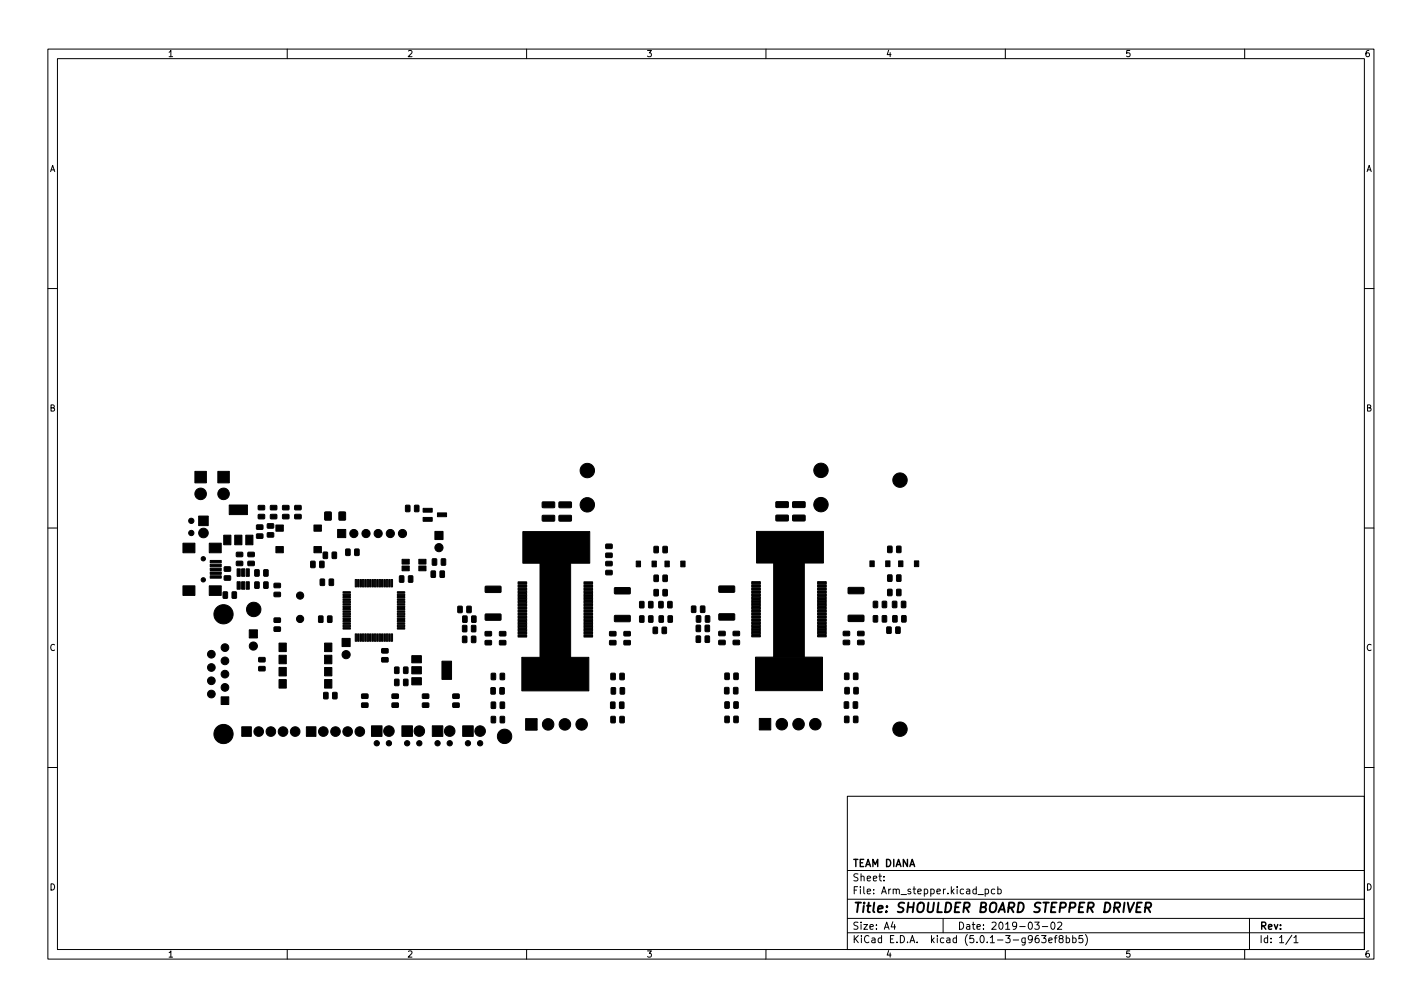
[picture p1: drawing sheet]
<svg xmlns="http://www.w3.org/2000/svg" width="297mm" height="210mm" viewBox="0 0 297 210" stroke-linecap="round" stroke-linejoin="round" font-family="sans-serif">
<defs><g id="words">
<text font-size="2.8" x="178" y="190.6">Title: SHOULDER BOARD STEPPER DRIVER</text>
<g font-size="2.1">
<text x="178" y="184">Sheet:</text>
<text x="178" y="181">TEAM DIANA</text>
<text x="178" y="186.7">File: Arm_stepper.kicad_pcb</text>
<text x="178" y="196.9">KiCad E.D.A. kicad (5.0.1-3-g963ef8bb5)</text>
<text x="178" y="194.1">Size: A4</text>
<text x="200" y="194.1">Date: 2019-03-02</text>
<text x="263" y="194.1">Rev:</text>
<text x="263" y="196.9">Id: 1/1</text>
</g>
<g font-size="1.8">
<text x="35" y="11.9">1</text>
<text x="85" y="11.9">2</text>
<text x="135" y="11.9">3</text>
<text x="185" y="11.9">4</text>
<text x="235" y="11.9">5</text>
<text x="285" y="11.9">6</text>
<text x="10.3" y="35.9">A</text>
<text x="285.3" y="35.9">A</text>
<text x="10.3" y="85.9">B</text>
<text x="285.3" y="85.9">B</text>
<text x="10.3" y="135.9">C</text>
<text x="285.3" y="135.9">C</text>
<text x="10.3" y="185.9">D</text>
<text x="285.3" y="185.9">D</text>
<text x="35" y="199.9">1</text>
<text x="85" y="199.9">2</text>
<text x="135" y="199.9">3</text>
<text x="185" y="199.9">4</text>
<text x="235" y="199.9">5</text>
<text x="285" y="199.9">6</text>
</g>
</g></defs>
<g fill="none" stroke="#000" stroke-width=".21">
<path d="M10 10.2h277v190.1h-277zM12 12.2h273v186.1h-273zM60 10.2v2M110 10.2v2M160 10.2v2M210 10.2v2M260 10.2v2M10 60.2h2M285 60.2h2M10 110.2h2M285 110.2h2M10 160.2h2"/>
<path d="M177 166.3h108v32h-108zM285 160.2h2M60 198.3v2M110 198.3v2M160 198.3v2M177 194.8h108M177 191.8h108M177 187.8h108M177 181.8h108M184.6 183.8v.1M184.6 183v.1M186.5 192.5l-.4 1h1"/>
<path d="M186.9 193v1M197 191.8v3M204.3 186.8h1.1M205.8 185.7l.4-.1 .3 .3-.1 .7h-.6M205.8 185.6v1.5M207.8 185.7l-.4-.1-.3 .3 .1 .7h.6M208.4 185.7l.5-.1 .2 .3-.1 .7h-.6M208.4 185.1v1.5M210 198.3v2M216.1 192.5h1l-.5 .6 .4 .1v.7l-.2 .1-.7-.1M217.6 195.3h.9l-.5 .6 .4 .1v.7l-.2 .1-.6-.1M217.7 193.5h1.2"/>
<path d="M219.1 196.3l.7-.1-.1-.3-.4-.1-.2 .2v.8h.6M219.6 192.7l.3-.2a.8 .8 0 0 1 .5 .8 .8 .8 0 0 1-.5 .7l-.3-.1-.1-.4zM220.2 195.8h.6M220.8 195.3l-.4 .2v1.3M220.9 192.7l.6-.2 .3 .5-.9 1h.9M221.5 196l-.3-.3 .1-.2 .2-.2 .4 .1 .2 .2-.1 .2-.6 .2-.2 .3 .1 .4 .2 .1h.3l.3-.3v-.2l-.3-.3M222.7 195.9l.4-.1 .3 .3-.1 .7h-.6M222.7 195.3v1.5M224.1 195.9l.4-.1 .3 .3-.2 .7h-.5M224.1 195.3v1.5M226.1 195.3h-.7v.7l.2-.1 .5 .1 .1 .2-.1 .5-.2 .1-.5-.1M226.7 195.1a1.72 1.72 0 0 1 0 2.3"/>
<path d="M260 198.3v2M261 191.8v6.5M269.9 195.3l-1.3 1.9M270.3 195.8l.4-.5v1.5M270.3 196.8h.8"/>
</g>
<path d="M238.5 188.5h-.9l-.3 2h1M239.3 189.5h.7l.3-.2a.51 .51 0 0 0-.2-.8h-.7l-.3 2M239.7 189.5l.6 1" fill="none" stroke="#000" stroke-width=".4"/>
<g fill="#000" stroke="#000" stroke-width=".21">
<path d="M38.2 113.4h2.5v2h-2.5zM40.7 98.4h2.4v2.4h-2.4zM41.5 107.7h2v2h-2zM43.9 119.4h2.3v.5h-2.3zM43.9 118.6h2.3v.5h-2.3zM43.9 117.8h2.3v.5h-2.3zM43.9 117h2.3v.5h-2.3zM43.7 113.4h2.5v2h-2.5zM45.5 98.4h2.4v2.4h-2.4zM46.9 118.4h1.2l.1 .8-1.3 .1zM46.7 111.7h1.5v2h-1.5zM49 111.7h1.5v2h-1.5z"/>
<path d="M49.4 117.2h1.2l.1 .8-1.3 .1zM49.4 115.3h1.2l.1 .9h-1.3zM47.9 105.4h3.8v2h-3.8zM51.3 111.7h1.5v2h-1.5zM51.8 117.2h1.3v.8l-1.3 .1zM51.8 115.3h1.3v.9h-1.3zM53.2 119h.9v1.3l-.9-.1zM53.6 111.5h1.3v.8l-1.3 .1zM53.6 109.6h1.3v.9h-1.3zM54 107.4h1.2l.1 .9h-1.3zM54 105.6l1.2-.1 .1 .9h-1.3zM55.1 119h.9l-.1 1.3-.8-.1z"/>
<path d="M55.9 111.3l1.2-.1 .1 .9h-1.3zM55.9 109.4h1.2l.1 .8-1.3 .1zM56.5 107.4h1.3v.9h-1.3zM56.5 105.6l1.3-.1v.9h-1.3zM57.6 114.1h1.6v1.3h-1.6zM57.6 109.6h1.6v1.3h-1.6zM59.1 107.4h1.2l.1 .9h-1.3zM59.1 105.6l1.2-.1 .1 .9h-1.3zM61.6 107.4h1.2l.1 .9h-1.3zM61.6 105.6l1.2-.1 .1 .9h-1.3zM64.9 117.2h.9l-.1 1.3h-.8zM65.6 114.1h1.5v1.3h-1.5z"/>
<path d="M65.6 109.6h1.5v1.3h-1.5zM66.8 117.2h.9l-.1 1.3h-.8zM67.5 115.3h.9v1.3l-.9-.1zM67.9 106.9l1.3 .1-.1 1.6-1.3-.1zM69.4 115.3h.9l-.1 1.3-.8-.1zM70.8 106.9l1.4 .1-.1 1.6-1.3-.1zM70.5 110.5h1.7v1.7h-1.7zM72.2 114.7h.9v1.3l-.9-.1zM74.1 114.7h.9l-.1 1.3-.8-.1zM84.7 105.5l.9 .1v1.2h-.9zM84 118.2h1.5v1h-1.5zM84 116.8h1.5v1h-1.5z"/>
<path d="M86.6 105.5l.9 .1-.1 1.2h-.8zM87.5 118.2h1.5v1h-1.5zM87.5 116.8h1.5v1h-1.5zM88.4 108h1.9v.8h-1.9zM88.4 106.1h1.9v.8h-1.9zM90.1 119.2l.9 .1-.1 1.2h-.8zM90.3 116.7h.9l-.1 1.3-.8-.1zM90.8 111h1.7v1.7h-1.7zM92 119.2l.8 .1v1.2h-.9zM92.2 116.7h.9l-.1 1.3-.8-.1zM91.4 107.1h1.9v.8h-1.9zM109.2 111h14v6.6h-14z"/>
<path d="M113.3 107.6h2.5l.1 .2v.9l-.2 .1h-2.3l-.2-.2zM113.3 104.8h2.5l.1 .2v.9l-.2 .1h-2.3l-.2-.2zM116.8 107.6h2.5l.1 .2v.9l-.2 .1h-2.3l-.2-.2zM116.8 104.8h2.5l.1 .2v.9l-.2 .1h-2.3l-.2-.2zM126.6 119.1h1.2l.1 .8-1.3 .1zM126.6 117.3l1.2-.1 .1 .9h-1.3zM126.6 115.5h1.2l.1 .8-1.3 .1zM126.6 113.6h1.2l.1 .9h-1.3zM132.9 117.1h.9v1.2h-.9zM136.2 117.1h.9v1.2h-.9zM136.6 114.1h.9v1.3h-.9zM138.5 114.1h.9l-.1 1.3h-.8z"/>
<path d="M138.9 117.1h.9v1.2h-.9zM142.2 117.1h.9v1.2h-.9zM158 111h14v6.6h-14zM162.1 107.6h2.5l.1 .1v.9l-.2 .2h-2.3l-.2-.2zM162.1 104.8h2.5l.1 .1v.9l-.2 .2h-2.3l-.2-.2zM165.6 107.6h2.5l.1 .1v.9l-.2 .2h-2.3l-.2-.2zM165.6 104.8h2.5l.1 .1v.9l-.2 .2h-2.3l-.2-.2zM181.7 117.1h.9v1.2h-.9zM185 117.1h.9v1.2h-.9zM185.4 114.1h.9v1.3l-.9-.1zM187.3 114.1h.9l-.1 1.3-.8-.1zM187.7 117.1h.9v1.2h-.9z"/>
<path d="M191 117.1h.9v1.2h-.9zM38.2 122.3h2.5v2h-2.5zM43.7 122.3h2.5v2h-2.5zM43.9 120.2h2.3v.5h-2.3zM46.6 123.6h.9v1.3h-.9zM46.9 120.3l1.2-.1 .1 .9h-1.3zM48.5 123.6h.9l-.1 1.3h-.8zM49.5 121.5h.7v1.5h-.7zM49.5 118.8h.7v1.5h-.7zM50.5 121.5h.6v1.5h-.6zM50.5 118.8h.6v1.5h-.6zM51.4 121.5h.7v1.5h-.7z"/>
<path d="M51.4 118.8h.7v1.5h-.7zM52.1 131.5h1.7v1.7h-1.7zM53.2 121.5l.9 .1v1.2h-.9zM54.1 139.2h1.2l.1 .8-1.3 .1zM54.1 137.3h1.2l.1 .8-1.3 .1zM55.1 121.5l.9 .1-.1 1.2h-.8zM57.3 130.9h1.2l.1 .9h-1.3zM57.3 129.1l1.2-.1 .1 .9h-1.3zM57.3 123.7h1.2l.1 .8-1.3 .1zM57.3 121.8h1.2l.1 .8-1.3 .1zM58.3 136.8h1.5v1.8h-1.5zM58.3 134.3h1.5v1.8h-1.5z"/>
<path d="M66.6 128.6l.9 .1-.1 1.2h-.8zM66.9 120.9l.9 .1-.1 1.2h-.8zM68.5 128.6l.8 .1v1.2h-.9zM67.8 136.8h1.5v1.8h-1.5zM67.8 134.3h1.5v1.8h-1.5zM68.8 120.9l.9 .1-.1 1.2h-.8zM71.4 133.3h1.7v1.7h-1.7zM71.7 131.1l1.5-.1v.3h-1.5zM71.7 130.6l1.5-.1v.3h-1.5zM71.7 130.1l1.5-.1v.3h-1.5zM71.7 129.6l1.5-.1v.3h-1.5zM71.7 129.1l1.5-.1v.3h-1.5z"/>
<path d="M71.7 128.6l1.5-.1v.3h-1.5zM71.7 128.1l1.5-.1v.3h-1.5zM71.7 127.6l1.5-.1v.3h-1.5zM71.7 127.1l1.5-.1v.3h-1.5zM71.7 126.6l1.5-.1v.3h-1.5zM71.7 126.1l1.5-.1v.3h-1.5zM71.7 125.6l1.5-.1v.3h-1.5zM71.7 125.1l1.5-.1v.3h-1.5zM71.7 124.6l1.5-.1v.3h-1.5zM71.7 124.1l1.5-.1v.3h-1.5zM71.7 123.6l1.5-.1v.3h-1.5zM74.2 132.4h.3v1.5h-.3z"/>
<path d="M74.2 121h.3v1.5h-.3zM74.7 132.4h.3v1.5h-.3zM74.7 121h.3v1.5h-.3zM75.2 132.4h.3v1.5h-.3zM75.2 121h.3v1.5h-.3zM75.7 132.4h.3v1.5h-.3zM75.7 121h.3v1.5h-.3zM76.2 132.4h.3v1.5h-.3zM76.2 121h.3v1.5h-.3zM76.7 132.4h.3v1.5h-.3zM76.7 121h.3v1.5h-.3zM77.2 132.4h.3v1.5h-.3z"/>
<path d="M77.2 121h.3v1.5h-.3zM77.7 132.4h.3v1.5h-.3zM77.7 121h.3v1.5h-.3zM78.2 132.4h.3v1.5h-.3zM78.2 121h.3v1.5h-.3zM78.7 132.4h.3v1.5h-.3zM78.7 121h.3v1.5h-.3zM79.2 132.4h.3v1.5h-.3zM79.2 121h.3v1.5h-.3zM79.7 132.4h.3v1.5h-.3zM79.7 121h.3v1.5h-.3zM80.2 132.4h.3v1.5h-.3z"/>
<path d="M80.2 121h.3v1.5h-.3zM79.8 137.3h1.2l.1 .9h-1.3zM79.8 135.5l1.2-.1 .1 .9h-1.3zM80.7 132.4h.3v1.5h-.3zM80.7 121h.3v1.5h-.3zM81.2 132.4h.3v1.5h-.3zM81.2 121h.3v1.5h-.3zM81.7 132.4h.3v1.5h-.3zM81.7 121h.3v1.5h-.3zM82.5 139.3h.8v1.3h-.9zM83.5 120.3h.8v1.3l-.9-.1zM83 131.1l1.5-.1v.3h-1.5z"/>
<path d="M83 130.6l1.5-.1v.3h-1.5zM83 130.1l1.5-.1v.3h-1.5zM83 129.6l1.5-.1v.3h-1.5zM83 129.1l1.5-.1v.3h-1.5zM83 128.6l1.5-.1v.3h-1.5zM83 128.1l1.5-.1v.3h-1.5zM83 127.6l1.5-.1v.3h-1.5zM83 127.1l1.5-.1v.3h-1.5zM83 126.6l1.5-.1v.3h-1.5zM83 126.1l1.5-.1v.3h-1.5zM83 125.6l1.5-.1v.3h-1.5zM83 125.1l1.5-.1v.3h-1.5z"/>
<path d="M83 124.6l1.5-.1v.3h-1.5zM83 124.1l1.5-.1v.3h-1.5zM83 123.6l1.5-.1v.3h-1.5zM84.3 139.3h.9l-.1 1.3h-.8zM85.4 120.3h.8v1.3l-.9-.1zM86 136.9h2v1.5h-2zM95.7 126.6h.8v1.3h-.9zM96.6 132.9h.9v1.3l-.9-.1zM96.6 130.6h.9v1.3h-.9zM96.7 128.6l.9 .1-.1 1.2h-.8zM97.5 126.6h.9v1.3h-.9zM98.5 132.9h.9l-.1 1.3-.8-.1z"/>
<path d="M98.5 130.6h.9l-.1 1.3h-.8zM98.6 128.6l.8 .1v1.2h-.9zM101.4 133.8l1.2-.1 .1 .9h-1.3zM101.4 131.9h1.2l.1 .8-1.3 .1zM101.4 128.2h3.1l.2 .1v1.1l-.2 .1h-3l-.2-.2zM101.4 122.4h3.1l.2 .1v1.1l-.2 .1h-3l-.2-.2zM104.4 133.8l1.2-.1 .1 .9h-1.3zM104.4 131.9h1.2l.1 .8-1.3 .1zM109 137.2h14v7h-14zM108.2 132.5h1.8v.5h-1.8zM108.2 131.9h1.8v.5h-1.8zM108.2 131.2h1.8v.5h-1.8z"/>
<path d="M108.2 130.6h1.8v.5h-1.8zM108.2 129.9h1.8v.5h-1.8zM108.2 129.3h1.8v.5h-1.8zM108.2 128.6h1.8v.5h-1.8zM108.2 128h1.8v.5h-1.8zM108.2 127.3h1.8v.5h-1.8zM108.2 126.7h1.8v.5h-1.8zM108.2 126h1.8v.5h-1.8zM108.2 125.4h1.8v.5h-1.8zM108.2 124.7h1.8v.5h-1.8zM108.2 124.1h1.8v.5h-1.8zM108.2 123.4h1.8v.5h-1.8z"/>
<path d="M108.2 122.8h1.8v.5h-1.8zM108.2 122.1h1.8v.5h-1.8zM108.2 121.5h1.8v.5h-1.8zM112.8 117.2h6.4v20h-6.4zM122 132.5h1.8v.5h-1.8zM122 131.9h1.8v.5h-1.8zM122 131.2h1.8v.5h-1.8zM122 130.6h1.8v.5h-1.8zM122 129.9h1.8v.5h-1.8zM122 129.3h1.8v.5h-1.8zM122 128.6h1.8v.5h-1.8zM122 128h1.8v.5h-1.8z"/>
<path d="M122 127.3h1.8v.5h-1.8zM122 126.7h1.8v.5h-1.8zM122 126h1.8v.5h-1.8zM122 125.4h1.8v.5h-1.8zM122 124.7h1.8v.5h-1.8zM122 124.1h1.8v.5h-1.8zM122 123.4h1.8v.5h-1.8zM122 122.8h1.8v.5h-1.8zM122 122.1h1.8v.5h-1.8zM122 121.5h1.8v.5h-1.8zM127.4 133.8l1.2-.1 .1 .9h-1.3zM127.4 131.9h1.2l.1 .8-1.3 .1z"/>
<path d="M128.4 128.5h3.1l.2 .2v1l-.2 .1h-3l-.2-.2zM128.4 122.7h3.1l.2 .2v1l-.2 .1h-3l-.2-.2zM130.4 133.8l1.2-.1 .1 .9h-1.3zM130.4 131.9h1.2l.1 .8-1.3 .1zM133.6 128.6h.9v1.3h-.9zM133.6 125.6h.9v1.3h-.9zM135.5 128.6h.9l-.1 1.3h-.8zM135.5 125.6h.9l-.1 1.3h-.8zM136.5 131h.8v1.3l-.9-.1zM136.6 123.1h.9v1.3h-.9zM136.6 120.1h.9v1.3h-.9zM137.6 125.6h.9v1.3h-.9z"/>
<path d="M137.7 128.6h.9l-.1 1.3h-.8zM138.3 131h.9l-.1 1.3-.8-.1zM138.5 123.1h.9l-.1 1.3h-.8zM138.5 120.1h.9l-.1 1.3h-.8zM139.5 125.6h.9l-.1 1.3h-.8zM139.6 128.6h.9l-.1 1.3h-.9zM144.5 126.6h.9l-.1 1.3-.8-.1zM145.4 132.8l.9 .1v1.2h-.9zM145.4 130.6h.9v1.3l-.9-.1zM145.5 128.6h.9l-.1 1.3-.8-.1zM146.4 126.6h.8v1.3l-.9-.1zM147.3 132.8l.9 .1-.1 1.2h-.8z"/>
<path d="M147.3 130.6h.9l-.1 1.3-.8-.1zM147.4 128.6h.8v1.3l-.9-.1zM150.2 133.7h1.2l.1 .8-1.3 .1zM150.2 131.8h1.2l.1 .9h-1.3zM150.2 128.2h3.1l.2 .2v.9l-.2 .2h-3l-.2-.2zM150.2 122.4h3.1l.2 .2v.9l-.2 .2h-3l-.2-.2zM153.2 133.7h1.2l.1 .8-1.3 .1zM153.2 131.8h1.2l.1 .9h-1.3zM157.8 137.2h14v7h-14zM157 132.5h1.8v.5h-1.8zM157 131.8h1.8v.5h-1.8zM157 131.2h1.8v.5h-1.8z"/>
<path d="M157 130.5h1.8v.5h-1.8zM157 129.9h1.8v.5h-1.8zM157 129.2h1.8v.5h-1.8zM157 128.6h1.8v.5h-1.8zM157 127.9h1.8v.5h-1.8zM157 127.3h1.8v.5h-1.8zM157 126.6h1.8v.5h-1.8zM157 126h1.8v.5h-1.8zM157 125.3h1.8v.5h-1.8zM157 124.7h1.8v.5h-1.8zM157 124h1.8v.5h-1.8zM157 123.4h1.8v.5h-1.8z"/>
<path d="M157 122.7h1.8v.5h-1.8zM157 122.1h1.8v.5h-1.8zM157 121.4h1.8v.5h-1.8zM161.6 117.2h6.4v20h-6.4zM170.8 132.5h1.8v.5h-1.8zM170.8 131.8h1.8v.5h-1.8zM170.8 131.2h1.8v.5h-1.8zM170.8 130.5h1.8v.5h-1.8zM170.8 129.9h1.8v.5h-1.8zM170.8 129.2h1.8v.5h-1.8zM170.8 128.6h1.8v.5h-1.8zM170.8 127.9h1.8v.5h-1.8z"/>
<path d="M170.8 127.3h1.8v.5h-1.8zM170.8 126.6h1.8v.5h-1.8zM170.8 126h1.8v.5h-1.8zM170.8 125.3h1.8v.5h-1.8zM170.8 124.7h1.8v.5h-1.8zM170.8 124h1.8v.5h-1.8zM170.8 123.4h1.8v.5h-1.8zM170.8 122.7h1.8v.5h-1.8zM170.8 122.1h1.8v.5h-1.8zM170.8 121.4h1.8v.5h-1.8zM176.2 133.7h1.2l.1 .8-1.3 .1zM176.2 131.8h1.2l.1 .9h-1.3z"/>
<path d="M177.2 128.5h3.1l.2 .2v.9l-.2 .2h-3l-.2-.2zM177.2 122.7h3.1l.2 .2v.9l-.2 .2h-3l-.2-.2zM179.2 133.7h1.2l.1 .8-1.3 .1zM179.2 131.8h1.2l.1 .9h-1.3zM182.4 128.6h.9v1.3l-.9-.1zM182.4 125.6h.9v1.3l-.9-.1zM184.3 128.6h.9l-.1 1.3-.8-.1zM184.3 125.6h.9l-.1 1.3-.8-.1zM185.3 130.9l.8 .1v1.2h-.9zM185.4 123.1h.9v1.3l-.9-.1zM185.4 120.1h.9v1.3l-.9-.1zM186.4 125.6h.9v1.3l-.9-.1z"/>
<path d="M186.5 128.6h.9l-.1 1.3-.8-.1zM187.1 130.9l.9 .1v1.2h-.9zM187.3 123.1h.9l-.1 1.3-.8-.1zM187.3 120.1h.9l-.1 1.3-.8-.1zM188.3 125.6h.9l-.1 1.3-.8-.1zM188.4 128.6h.9l-.1 1.3-.8-.1zM46.2 145.5h1.6v1.6h-1.6zM50.5 151.7h2v2h-2zM58.3 141.9h1.5v1.8h-1.5zM58.3 139.4h1.5v1.7h-1.5zM64 151.7h2v2h-2zM67.6 144.6h.9v1.3l-.9-.1z"/>
<path d="M67.8 141.9h1.5v1.8h-1.5zM67.8 139.4h1.5v1.7h-1.5zM69.5 144.6h.9l-.1 1.3-.8-.1zM75.6 146.8h1.2l.1 .8-1.3 .1zM75.6 144.9h1.2l.1 .9h-1.3zM77.6 151.5h2.2v2.2h-2.2zM81.9 146.8h1.3v.8l-1.3 .1zM81.9 144.9h1.3v.9h-1.3zM82.5 141.9h.8v1.3l-.9-.1zM84.3 141.9h.9l-.1 1.3-.8-.1zM84 151.5h2.1v2.2h-2.1zM86 141.5h2v1.5h-2z"/>
<path d="M86 139.2h2v1.5h-2zM88.3 146.8h1.2l.1 .8-1.3 .1zM88.3 144.9h1.2l.1 .9h-1.3zM90.3 151.5h2.2v2.2h-2.2zM92.3 138h2v3.8h-2zM94.6 146.8h1.3v.8l-1.3 .1zM94.6 144.9h1.3v.9h-1.3zM96.7 151.5h2.1v2.2h-2.1zM102.6 143.6h.9l-.1 1.3h-.9zM102.6 149.6h.9v1.3h-.9zM102.6 146.6h.9v1.3h-.9zM102.6 140.6h.9v1.3h-.9z"/>
<path d="M104.5 143.6h.8v1.3h-.9zM104.5 149.6h.9l-.1 1.3h-.8zM104.5 146.6h.9l-.1 1.3h-.8zM104.5 140.6h.9l-.1 1.3h-.8zM109.8 150h2.4v2.4h-2.4zM127.6 146.6h.9l-.1 1.3h-.9zM127.6 149.6h.9v1.3h-.9zM127.6 140.6h.9v1.3h-.9zM127.7 143.6h.9l-.1 1.3h-.8zM129.5 146.6h.8v1.3h-.9zM129.5 149.6h.9l-.1 1.3h-.8zM129.5 140.6h.9l-.1 1.3h-.8z"/>
<path d="M129.6 143.6h.9l-.1 1.3h-.9zM151.4 143.6h.9l-.1 1.3-.8-.1zM151.4 149.6h.9v1.3l-.9-.1zM151.4 146.6h.9v1.3l-.9-.1zM151.4 140.6h.9v1.3l-.9-.1zM153.3 143.6h.8v1.3l-.9-.1zM153.3 149.6h.9l-.1 1.3-.8-.1zM153.3 146.6h.9l-.1 1.3-.8-.1zM153.3 140.6h.9l-.1 1.3-.8-.1zM158.6 150h2.4v2.4h-2.4zM176.4 146.6h.9l-.1 1.3-.8-.1zM176.4 149.6h.9v1.3l-.9-.1z"/>
<path d="M176.4 140.6h.9v1.3l-.9-.1zM176.5 143.6h.9l-.1 1.3-.8-.1zM178.3 146.6h.8v1.3l-.9-.1zM178.3 149.6h.9l-.1 1.3-.8-.1zM178.3 140.6h.9l-.1 1.3-.8-.1zM178.4 143.6h.9l-.1 1.3-.8-.1z"/>
<circle cx="122.7" cy="98.3" r="1.51"/>
<circle cx="171.5" cy="98.2" r="1.5"/>
<circle cx="40" cy="111.3" r=".55"/>
<circle cx="40" cy="108.7" r=".55"/>
<circle cx="41.9" cy="103.1" r="1.2"/>
<circle cx="42.5" cy="116.7" r=".45"/>
<circle cx="42.5" cy="111.3" r="1"/>
<circle cx="46.7" cy="103.1" r="1.2"/>
<circle cx="73.9" cy="111.4" r=".85"/>
<circle cx="76.5" cy="111.4" r=".85"/>
<circle cx="79" cy="111.4" r=".85"/>
<circle cx="81.5" cy="111.4" r=".85"/>
<circle cx="84.1" cy="111.4" r=".85"/>
<circle cx="91.7" cy="114.3" r=".85"/>
<circle cx="122.7" cy="105.4" r="1.51"/>
<circle cx="171.5" cy="105.4" r="1.51"/>
<circle cx="188" cy="100.2" r="1.51"/>
<circle cx="42.5" cy="121.1" r=".45"/>
<circle cx="44.1" cy="139.4" r=".8"/>
<circle cx="44.1" cy="136.6" r=".8"/>
<circle cx="46.7" cy="128.3" r="2.01"/>
<circle cx="47" cy="135.2" r=".8"/>
<circle cx="47" cy="138" r=".8"/>
<circle cx="52.9" cy="134.9" r=".85"/>
<circle cx="53" cy="127.2" r="1.51"/>
<circle cx="62.7" cy="124.4" r=".75"/>
<circle cx="62.7" cy="129.2" r=".75"/>
<circle cx="72.3" cy="136.7" r=".85"/>
<circle cx="44.1" cy="144.9" r=".8"/>
<circle cx="44.1" cy="142.1" r=".8"/>
<circle cx="46.7" cy="153.3" r="2.01"/>
<circle cx="47" cy="140.8" r=".8"/>
<circle cx="47" cy="143.5" r=".8"/>
<circle cx="54" cy="152.7" r="1"/>
<circle cx="56.6" cy="152.7" r="1"/>
<circle cx="59.1" cy="152.7" r="1"/>
<circle cx="61.7" cy="152.7" r="1"/>
<circle cx="67.5" cy="152.7" r="1"/>
<circle cx="70.1" cy="152.7" r="1"/>
<circle cx="72.6" cy="152.7" r="1"/>
<circle cx="75.2" cy="152.7" r="1"/>
<circle cx="78.7" cy="155.2" r=".55"/>
<circle cx="81.2" cy="155.2" r=".55"/>
<circle cx="81.2" cy="152.6" r="1.11"/>
<circle cx="85" cy="155.2" r=".55"/>
<circle cx="87.6" cy="155.2" r=".55"/>
<circle cx="87.6" cy="152.6" r="1.11"/>
<circle cx="91.4" cy="155.2" r=".55"/>
<circle cx="93.9" cy="155.2" r=".55"/>
<circle cx="93.9" cy="152.6" r="1.11"/>
<circle cx="97.7" cy="155.2" r=".55"/>
<circle cx="100.3" cy="155.2" r=".55"/>
<circle cx="100.3" cy="152.6" r="1.11"/>
<circle cx="105.4" cy="153.7" r="1.51"/>
<circle cx="114.5" cy="151.2" r="1.2"/>
<circle cx="118" cy="151.2" r="1.2"/>
<circle cx="121.5" cy="151.2" r="1.2"/>
<circle cx="163.3" cy="151.2" r="1.2"/>
<circle cx="166.8" cy="151.2" r="1.2"/>
<circle cx="170.3" cy="151.2" r="1.2"/>
<circle cx="188" cy="152.2" r="1.51"/>
</g>
<use href="#words"/>
</svg>
